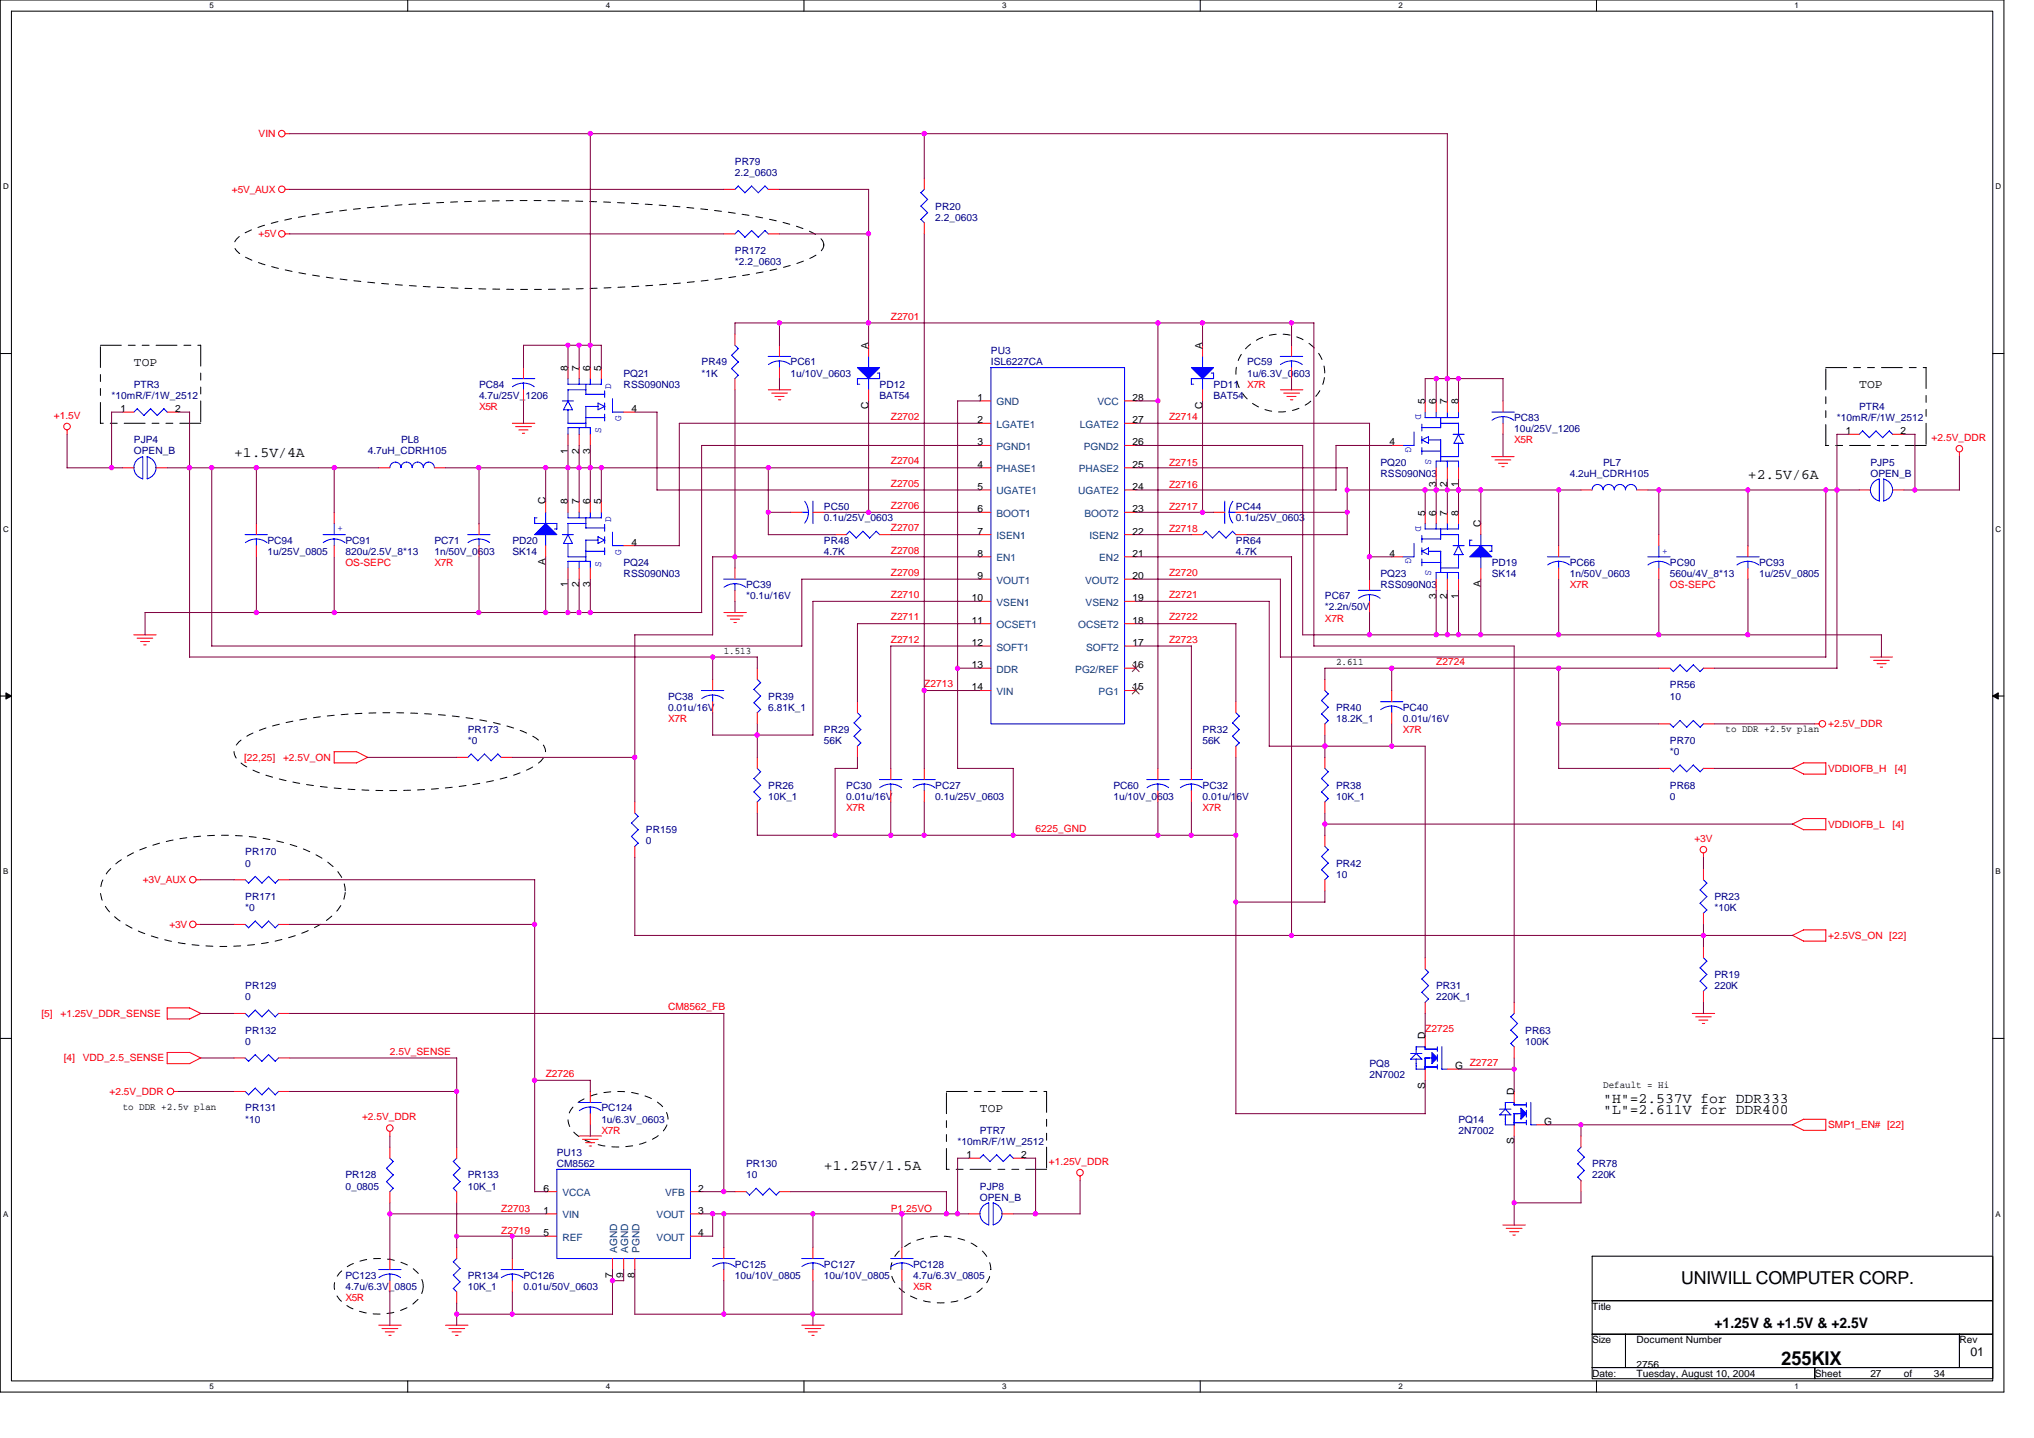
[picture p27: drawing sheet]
<svg xmlns="http://www.w3.org/2000/svg" width="297mm" height="210mm" viewBox="0 0 297 210" stroke-linecap="round" stroke-linejoin="round" font-family="sans-serif">
<defs><g id="words">
<text font-size="2.8" x="260.1" y="199.3">255KIX</text>
<text font-size="2.6" x="245.5" y="187.5">UNIWILL COMPUTER CORP.</text>
<g font-size="2.1">
<text x="34.2" y="66.7">+1.5V/4A</text>
<text x="255.3" y="70">+2.5V/6A</text>
<text x="234.1" y="161">&quot;H&quot;=2.537V for DDR333</text>
<text x="234.1" y="162.6">&quot;L&quot;=2.611V for DDR400</text>
<text x="120.3" y="170.8">+1.25V/1.5A</text>
<text x="250.4" y="193.8">+1.25V &amp; +1.5V &amp; +2.5V</text>
</g>
<g font-size="1.8">
<text x="19.6" y="53.4">TOP</text>
<text x="271.5" y="56.7">TOP</text>
<text x="143.1" y="162.3">TOP</text>
<text x="287.8" y="198">01</text>
</g>
<g font-size="1.5" fill="#f00">
<text x="37.8" y="20">VIN</text>
<text x="33.9" y="28.1">+5V_AUX</text>
<text x="37.8" y="34.6">+5V</text>
<text x="130.1" y="46.7">Z2701</text>
<text x="70" y="59.8">X5R</text>
<text x="182.1" y="56.6">X7R</text>
<text x="7.8" y="61.1">+1.5V</text>
<text x="130.1" y="61.3">Z2702</text>
<text x="170.7" y="61.3">Z2714</text>
<text x="221.1" y="64.7">X5R</text>
<text x="282.1" y="64.4">+2.5V_DDR</text>
<text x="130.1" y="67.8">Z2704</text>
<text x="130.1" y="71.1">Z2705</text>
<text x="170.7" y="68">Z2715</text>
<text x="170.7" y="71.2">Z2716</text>
<text x="130.1" y="77.6">Z2707</text>
<text x="130.1" y="74.3">Z2706</text>
<text x="170.7" y="77.7">Z2718</text>
<text x="170.7" y="74.5">Z2717</text>
<text x="50.4" y="82.6">OS-SEPC</text>
<text x="63.4" y="82.6">X7R</text>
<text x="130.1" y="80.8">Z2708</text>
<text x="130.1" y="84.1">Z2709</text>
<text x="130.1" y="87.3">Z2710</text>
<text x="170.7" y="87.3">Z2721</text>
<text x="170.7" y="84.1">Z2720</text>
<text x="229.3" y="85.9">X7R</text>
<text x="243.9" y="85.9">OS-SEPC</text>
<text x="130.1" y="93.8">Z2712</text>
<text x="130.1" y="90.6">Z2711</text>
<text x="170.7" y="90.6">Z2722</text>
<text x="170.7" y="93.8">Z2723</text>
<text x="193.5" y="90.7">X7R</text>
<text x="135" y="100.3">Z2713</text>
<text x="209.7" y="97.1">Z2724</text>
<text x="97.6" y="105.3">X7R</text>
<text x="204.9" y="107">X7R</text>
<text x="267" y="106.2">+2.5V_DDR</text>
<text x="35.6" y="111">[22,25]</text>
<text x="41.3" y="111">+2.5V_ON</text>
<text x="267" y="112.7">VDDIOFB_H</text>
<text x="276.7" y="112.7">[4]</text>
<text x="123.6" y="118.4">X7R</text>
<text x="175.6" y="118.4">X7R</text>
<text x="151.2" y="121.5">6225_GND</text>
<text x="247.5" y="122.9">+3V</text>
<text x="267" y="120.8">VDDIOFB_L</text>
<text x="276.4" y="120.8">[4]</text>
<text x="20.8" y="128.9">+3V_AUX</text>
<text x="24.8" y="135.4">+3V</text>
<text x="267" y="137.1">+2.5VS_ON [22]</text>
<text x="6.1" y="148.4">[5]</text>
<text x="8.8" y="148.4">+1.25V_DDR_SENSE</text>
<text x="97.6" y="147.5">CM8562_FB</text>
<text x="9.3" y="154.9">[4]</text>
<text x="12.1" y="154.9">VDD_2.5_SENSE</text>
<text x="56.9" y="154">2.5V_SENSE</text>
<text x="208.1" y="150.7">Z2725</text>
<text x="214.6" y="155.6">Z2727</text>
<text x="16" y="159.8">+2.5V_DDR</text>
<text x="79.7" y="157.2">Z2726</text>
<text x="52.9" y="163.6">+2.5V_DDR</text>
<text x="87.8" y="165.5">X7R</text>
<text x="267" y="164.7">SMP1_EN# [22]</text>
<text x="153.2" y="170.1">+1.25V_DDR</text>
<text x="73.2" y="176.9">Z2703</text>
<text x="130.1" y="176.9">P1.25VO</text>
<text x="73.2" y="180.1">Z2719</text>
<text x="50.4" y="189.9">X5R</text>
<text x="133.3" y="188.3">X5R</text>
</g>
<g font-size="1.5" fill="#000080">
<text x="107.3" y="24.1">PR79</text>
<text x="107.3" y="25.7">2.2_0603</text>
<text x="136.6" y="30.6">PR20</text>
<text x="136.6" y="32.2">2.2_0603</text>
<text x="107.3" y="37.1">PR172</text>
<text x="107.3" y="38.7">*2.2_0603</text>
<text x="102.5" y="53.3">PR49</text>
<text x="115.5" y="53.3">PC61</text>
<text x="144.7" y="51.7">PU3</text>
<text x="144.7" y="53.3">ISL6227CA</text>
<text x="182.1" y="53.3">PC59</text>
<text x="16.3" y="58.2">*10mR/F/1W_2512</text>
<text x="19.6" y="56.6">PTR3</text>
<text x="70" y="56.6">PC84</text>
<text x="70" y="58.2">4.7u/25V_1206</text>
<text x="91.1" y="55">PQ21</text>
<text x="91.1" y="56.6">RSS090N03</text>
<text x="102.5" y="55">*1K</text>
<text x="115.5" y="55">1u/10V_0603</text>
<text x="128.5" y="58.2">BAT54</text>
<text x="128.5" y="56.6">PD12</text>
<text x="177.2" y="58.2">BAT54</text>
<text x="177.2" y="56.6">PD11</text>
<text x="182.1" y="55">1u/6.3V_0603</text>
<text x="271.5" y="59.8">PTR4</text>
<text x="19.6" y="64.7">PJP4</text>
<text x="58.6" y="64.7">PL8</text>
<text x="221.1" y="61.5">PC83</text>
<text x="221.1" y="63.1">10u/25V_1206</text>
<text x="268.3" y="61.5">*10mR/F/1W_2512</text>
<text x="19.6" y="66.3">OPEN_B</text>
<text x="53.7" y="66.3">4.7uH_CDRH105</text>
<text x="201.6" y="68">PQ20</text>
<text x="201.6" y="69.6">RSS090N03</text>
<text x="229.3" y="69.6">4.2uH_CDRH105</text>
<text x="234.1" y="68">PL7</text>
<text x="273.2" y="68">PJP5</text>
<text x="273.2" y="69.6">OPEN_B</text>
<text x="120.3" y="74.5">PC50</text>
<text x="120.3" y="76.1">0.1u/25V_0603</text>
<text x="180.5" y="74.5">PC44</text>
<text x="180.5" y="76.1">0.1u/25V_0603</text>
<text x="39" y="79.4">PC94</text>
<text x="39" y="81">1u/25V_0805</text>
<text x="50.4" y="79.4">PC91</text>
<text x="50.4" y="81">820u/2.5V_8*13</text>
<text x="63.4" y="79.4">PC71</text>
<text x="63.4" y="81">1n/50V_0603</text>
<text x="74.8" y="79.4">PD20</text>
<text x="74.8" y="81">SK14</text>
<text x="91.1" y="82.6">PQ24</text>
<text x="120.3" y="79.4">PR48</text>
<text x="120.3" y="81">4.7K</text>
<text x="180.5" y="79.4">PR64</text>
<text x="180.5" y="81">4.7K</text>
<text x="217.9" y="82.6">PD19</text>
<text x="229.3" y="82.6">PC66</text>
<text x="243.9" y="82.6">PC90</text>
<text x="256.9" y="82.6">PC93</text>
<text x="91.1" y="84.2">RSS090N03</text>
<text x="109" y="85.9">PC39</text>
<text x="109" y="87.5">*0.1u/16V</text>
<text x="193.5" y="87.5">PC67</text>
<text x="193.5" y="89.1">*2.2n/50V</text>
<text x="201.6" y="84.2">PQ23</text>
<text x="201.6" y="85.9">RSS090N03</text>
<text x="217.9" y="84.2">SK14</text>
<text x="229.3" y="84.2">1n/50V_0603</text>
<text x="243.9" y="84.2">560u/4V_8*13</text>
<text x="256.9" y="84.2">1u/25V_0805</text>
<text x="243.9" y="100.5">PR56</text>
<text x="68.3" y="107">PR173</text>
<text x="97.6" y="102.1">PC38</text>
<text x="97.6" y="103.7">0.01u/16V</text>
<text x="112.2" y="102.1">PR39</text>
<text x="112.2" y="103.7">6.81K_1</text>
<text x="120.3" y="107">PR29</text>
<text x="175.6" y="107">PR32</text>
<text x="195.1" y="103.7">PR40</text>
<text x="195.1" y="105.3">18.2K_1</text>
<text x="204.9" y="103.7">PC40</text>
<text x="204.9" y="105.3">0.01u/16V</text>
<text x="243.9" y="102.1">10</text>
<text x="68.3" y="108.6">*0</text>
<text x="120.3" y="108.6">56K</text>
<text x="175.6" y="108.6">56K</text>
<text x="243.9" y="108.6">PR70</text>
<text x="243.9" y="110.2">*0</text>
<text x="112.2" y="115.1">PR26</text>
<text x="112.2" y="116.7">10K_1</text>
<text x="123.6" y="115.1">PC30</text>
<text x="123.6" y="116.7">0.01u/16V</text>
<text x="136.6" y="115.1">PC27</text>
<text x="136.6" y="116.7">0.1u/25V_0603</text>
<text x="162.6" y="115.1">PC60</text>
<text x="162.6" y="116.7">1u/10V_0603</text>
<text x="175.6" y="115.1">PC32</text>
<text x="175.6" y="116.7">0.01u/16V</text>
<text x="195.1" y="115.1">PR38</text>
<text x="195.1" y="116.7">10K_1</text>
<text x="243.9" y="115.1">PR68</text>
<text x="243.9" y="116.7">0</text>
<text x="35.8" y="124.9">PR170</text>
<text x="94.3" y="121.6">PR159</text>
<text x="94.3" y="123.2">0</text>
<text x="35.8" y="126.5">0</text>
<text x="35.8" y="131.4">PR171</text>
<text x="195.1" y="126.5">PR42</text>
<text x="195.1" y="128.1">10</text>
<text x="250.4" y="131.4">PR23</text>
<text x="35.8" y="133">*0</text>
<text x="250.4" y="133">*10K</text>
<text x="250.4" y="142.7">PR19</text>
<text x="35.8" y="144.4">PR129</text>
<text x="35.8" y="146">0</text>
<text x="209.7" y="144.4">PR31</text>
<text x="209.7" y="146">220K_1</text>
<text x="250.4" y="144.4">220K</text>
<text x="35.8" y="150.9">PR132</text>
<text x="35.8" y="152.5">0</text>
<text x="200" y="155.7">PQ8</text>
<text x="222.8" y="150.9">PR63</text>
<text x="222.8" y="152.5">100K</text>
<text x="200" y="157.4">2N7002</text>
<text x="35.8" y="162.2">PR131</text>
<text x="35.8" y="163.9">*10</text>
<text x="87.8" y="162.2">PC124</text>
<text x="87.8" y="163.9">1u/6.3V_0603</text>
<text x="139.8" y="167.1">*10mR/F/1W_2512</text>
<text x="143.1" y="165.5">PTR7</text>
<text x="213" y="163.9">PQ14</text>
<text x="213" y="165.5">2N7002</text>
<text x="50.4" y="172">PR128</text>
<text x="50.4" y="173.6">0_0805</text>
<text x="68.3" y="173.6">10K_1</text>
<text x="68.3" y="172">PR133</text>
<text x="81.3" y="168.8">PU13</text>
<text x="81.3" y="170.4">CM8562</text>
<text x="109" y="170.4">PR130</text>
<text x="109" y="172">10</text>
<text x="143.1" y="173.6">PJP8</text>
<text x="232.5" y="170.4">PR78</text>
<text x="232.5" y="172">220K</text>
<text x="143.1" y="175.3">OPEN_B</text>
<text x="107.3" y="185">PC125</text>
<text x="120.3" y="185">PC127</text>
<text x="133.3" y="185">PC128</text>
<text x="50.4" y="186.6">PC123</text>
<text x="50.4" y="188.3">4.7u/6.3V_0805</text>
<text x="68.3" y="188.3">10K_1</text>
<text x="68.3" y="186.6">PR134</text>
<text x="76.5" y="186.6">PC126</text>
<text x="76.5" y="188.3">0.01u/50V_0603</text>
<text x="107.3" y="186.6">10u/10V_0805</text>
<text x="120.3" y="186.6">10u/10V_0805</text>
<text x="133.3" y="186.6">4.7u/6.3V_0805</text>
</g>
<g font-size="1.5">
<text x="126.8" y="50.9" transform="rotate(-90 126.8 50.9)">A</text>
<text x="175.6" y="50.9" transform="rotate(-90 175.6 50.9)">A</text>
<text x="82.9" y="54.1" transform="rotate(-90 82.9 54.1)">8</text>
<text x="84.6" y="54.1" transform="rotate(-90 84.6 54.1)">7</text>
<text x="86.2" y="54.1" transform="rotate(-90 86.2 54.1)">6</text>
<text x="87.8" y="54.1" transform="rotate(-90 87.8 54.1)">5</text>
<text x="126.8" y="59.7" transform="rotate(-90 126.8 59.7)">C</text>
<text x="142.7" y="58.5">1</text>
<text x="165.4" y="58.5">28</text>
<text x="175.6" y="59.7" transform="rotate(-90 175.6 59.7)">C</text>
<text x="208.1" y="59" transform="rotate(-90 208.1 59)">5</text>
<text x="209.7" y="59" transform="rotate(-90 209.7 59)">6</text>
<text x="211.3" y="59" transform="rotate(-90 211.3 59)">7</text>
<text x="213" y="59" transform="rotate(-90 213 59)">8</text>
<text x="17.6" y="60.1">1</text>
<text x="25.6" y="60.1">2</text>
<text x="92.2" y="60.1">4</text>
<text x="142.7" y="61.8">2</text>
<text x="142.7" y="65">3</text>
<text x="165.4" y="65">26</text>
<text x="165.4" y="61.8">27</text>
<text x="202.9" y="65">4</text>
<text x="269.6" y="63.4">1</text>
<text x="277.5" y="63.4">2</text>
<text x="82.9" y="66.2" transform="rotate(-90 82.9 66.2)">1</text>
<text x="84.6" y="66.2" transform="rotate(-90 84.6 66.2)">2</text>
<text x="86.2" y="66.2" transform="rotate(-90 86.2 66.2)">3</text>
<text x="142.7" y="68.3">4</text>
<text x="142.7" y="71.5">5</text>
<text x="165.4" y="71.5">24</text>
<text x="165.4" y="68.3">25</text>
<text x="209.7" y="71.1" transform="rotate(-90 209.7 71.1)">3</text>
<text x="211.3" y="71.1" transform="rotate(-90 211.3 71.1)">2</text>
<text x="213" y="71.1" transform="rotate(-90 213 71.1)">1</text>
<text x="79.7" y="73.6" transform="rotate(-90 79.7 73.6)">C</text>
<text x="82.9" y="73.6" transform="rotate(-90 82.9 73.6)">8</text>
<text x="84.6" y="73.6" transform="rotate(-90 84.6 73.6)">7</text>
<text x="86.2" y="73.6" transform="rotate(-90 86.2 73.6)">6</text>
<text x="87.8" y="73.6" transform="rotate(-90 87.8 73.6)">5</text>
<text x="142.7" y="74.8">6</text>
<text x="165.4" y="74.8">23</text>
<text x="208.1" y="75.3" transform="rotate(-90 208.1 75.3)">5</text>
<text x="209.7" y="75.3" transform="rotate(-90 209.7 75.3)">6</text>
<text x="211.3" y="75.3" transform="rotate(-90 211.3 75.3)">7</text>
<text x="213" y="75.3" transform="rotate(-90 213 75.3)">8</text>
<text x="216.2" y="76.9" transform="rotate(-90 216.2 76.9)">C</text>
<text x="79.7" y="82.5" transform="rotate(-90 79.7 82.5)">A</text>
<text x="92.2" y="79.6">4</text>
<text x="142.7" y="78">7</text>
<text x="142.7" y="81.3">8</text>
<text x="165.4" y="78">22</text>
<text x="165.4" y="81.3">21</text>
<text x="202.9" y="81.3">4</text>
<text x="82.9" y="85.7" transform="rotate(-90 82.9 85.7)">1</text>
<text x="84.6" y="85.7" transform="rotate(-90 84.6 85.7)">2</text>
<text x="86.2" y="85.7" transform="rotate(-90 86.2 85.7)">3</text>
<text x="141.9" y="87.8">10</text>
<text x="142.7" y="84.5">9</text>
<text x="165.4" y="87.8">19</text>
<text x="165.4" y="84.5">20</text>
<text x="209.7" y="87.4" transform="rotate(-90 209.7 87.4)">3</text>
<text x="211.3" y="87.4" transform="rotate(-90 211.3 87.4)">2</text>
<text x="213" y="87.4" transform="rotate(-90 213 87.4)">1</text>
<text x="216.2" y="85.7" transform="rotate(-90 216.2 85.7)">A</text>
<text x="105.7" y="95.5">1.513</text>
<text x="141.9" y="91">11</text>
<text x="141.9" y="94.3">12</text>
<text x="165.4" y="94.3">17</text>
<text x="165.4" y="91">18</text>
<text x="141.9" y="97.5">13</text>
<text x="141.9" y="100.8">14</text>
<text x="165.4" y="100.8">15</text>
<text x="165.4" y="97.5">16</text>
<text x="195.1" y="97.1">2.611</text>
<text x="252" y="106.8">to DDR +2.5v plan</text>
<text x="208.1" y="151.7" transform="rotate(-90 208.1 151.7)">D</text>
<text x="208.1" y="158.9" transform="rotate(-90 208.1 158.9)">S</text>
<text x="212.5" y="156">G</text>
<text x="221.1" y="159.8" transform="rotate(-90 221.1 159.8)">D</text>
<text x="234.1" y="158.9">Default = Hi</text>
<text x="17.9" y="162.1">to DDR +2.5v plan</text>
<text x="221.1" y="167" transform="rotate(-90 221.1 167)">S</text>
<text x="225.5" y="164.2">G</text>
<text x="79.4" y="173.9">6</text>
<text x="102" y="173.9">2</text>
<text x="141.1" y="169">1</text>
<text x="149.1" y="169">2</text>
<text x="79.4" y="177.2">1</text>
<text x="102" y="177.2">3</text>
<text x="79.4" y="180.4">5</text>
<text x="102" y="180.4">4</text>
<text x="89.4" y="186.5" transform="rotate(-90 89.4 186.5)">7</text>
<text x="91.1" y="186.5" transform="rotate(-90 91.1 186.5)">9</text>
<text x="92.7" y="186.5" transform="rotate(-90 92.7 186.5)">8</text>
<text x="232.5" y="191.2">Title</text>
<text x="232.5" y="196.1">Size</text>
<text x="239" y="196.1">Document Number</text>
<text x="286.1" y="196.1">Rev</text>
<text x="232.5" y="200.9">Date:</text>
<text x="239" y="199.6">2756</text>
<text x="239" y="200.9">Tuesday, August 10, 2004</text>
<text x="265" y="200.9">Sheet</text>
<text x="273.2" y="200.9">27</text>
<text x="278" y="200.9">of</text>
<text x="282.4" y="200.9">34</text>
</g>
<g font-size="1.5" fill="#00f">
<text x="89.2" y="56.7" transform="rotate(-90 89.2 56.7)">D</text>
<text x="87.8" y="63.2" transform="rotate(-90 87.8 63.2)">S</text>
<text x="90.7" y="61.4" transform="rotate(-90 90.7 61.4)">G</text>
<text x="205.2" y="65.2" transform="rotate(90 205.2 65.2)">G</text>
<text x="206.7" y="60.5" transform="rotate(90 206.7 60.5)">D</text>
<text x="208.2" y="67" transform="rotate(90 208.2 67)">S</text>
<text x="49.3" y="77.6">+</text>
<text x="89.2" y="76.2" transform="rotate(-90 89.2 76.2)">D</text>
<text x="206.7" y="76.7" transform="rotate(90 206.7 76.7)">D</text>
<text x="87.8" y="82.7" transform="rotate(-90 87.8 82.7)">S</text>
<text x="90.7" y="81" transform="rotate(-90 90.7 81)">G</text>
<text x="205.2" y="81.4" transform="rotate(90 205.2 81.4)">G</text>
<text x="208.2" y="83.2" transform="rotate(90 208.2 83.2)">S</text>
<text x="242.7" y="80.8">+</text>
</g>
<g font-size="1.5" fill="#004080">
<text x="145.5" y="59.2">GND</text>
<text x="160.3" y="59.2">VCC</text>
<text x="145.5" y="62.4">LGATE1</text>
<text x="145.5" y="65.7">PGND1</text>
<text x="157.7" y="62.4">LGATE2</text>
<text x="158.3" y="65.7">PGND2</text>
<text x="145.5" y="68.9">PHASE1</text>
<text x="157.5" y="68.9">PHASE2</text>
<text x="145.5" y="72.2">UGATE1</text>
<text x="145.5" y="75.4">BOOT1</text>
<text x="157.5" y="72.2">UGATE2</text>
<text x="158.4" y="75.4">BOOT2</text>
<text x="145.5" y="78.7">ISEN1</text>
<text x="145.5" y="81.9">EN1</text>
<text x="159.1" y="78.7">ISEN2</text>
<text x="160.5" y="81.9">EN2</text>
<text x="145.5" y="85.2">VOUT1</text>
<text x="145.5" y="88.4">VSEN1</text>
<text x="158.5" y="85.2">VOUT2</text>
<text x="158.5" y="88.4">VSEN2</text>
<text x="145.5" y="91.7">OCSET1</text>
<text x="145.5" y="95">SOFT1</text>
<text x="157.5" y="91.7">OCSET2</text>
<text x="158.6" y="95">SOFT2</text>
<text x="145.5" y="98.2">DDR</text>
<text x="145.5" y="101.5">VIN</text>
<text x="157" y="98.2">PG2/REF</text>
<text x="160.4" y="101.5">PG1</text>
<text x="82.1" y="177.8">VIN</text>
<text x="82.1" y="174.6">VCCA</text>
<text x="95.9" y="177.8">VOUT</text>
<text x="97.1" y="174.6">VFB</text>
<text x="82.1" y="181.1">REF</text>
<text x="90.1" y="182.9" transform="rotate(-90 90.1 182.9)">AGND</text>
<text x="91.8" y="182.9" transform="rotate(-90 91.8 182.9)">AGND</text>
<text x="93.4" y="182.9" transform="rotate(-90 93.4 182.9)">PGND</text>
<text x="95.9" y="181.1">VOUT</text>
</g>
<g font-size="1.2">
<text x="30.6" y="1.2">5</text>
<text x="88.5" y="1.2">4</text>
<text x="146.3" y="1.2">3</text>
<text x="204.2" y="1.2">2</text>
<text x="262.1" y="1.2">1</text>
<text x=".5" y="27.6">D</text>
<text x="291.4" y="27.6">D</text>
<text x=".5" y="77.6">C</text>
<text x="291.4" y="77.6">C</text>
<text x=".5" y="127.6">B</text>
<text x="291.4" y="127.6">B</text>
<text x=".5" y="177.6">A</text>
<text x="291.4" y="177.6">A</text>
<text x="30.6" y="202.8">5</text>
<text x="88.5" y="202.8">4</text>
<text x="146.3" y="202.8">3</text>
<text x="204.2" y="202.8">2</text>
<text x="262.1" y="202.8">1</text>
</g>
</g></defs>
<path d="M0 0h292.6v203.2h-292.6zM1.7 1.6h289.3v200h-289.3z" fill="none" stroke="#000" stroke-width=".15"/>
<g fill="#fff">
<path d="M30.6 .2h.6v1.3h-.6z"/>
<path d="M30.6 201.8h.6v1.3h-.6z"/>
</g>
<path d="M59.5 0v1.6M59.5 201.6v1.6" fill="none" stroke="#000" stroke-width=".15"/>
<g fill="#fff">
<path d="M88.5 .2h.6v1.3h-.6z"/>
<path d="M88.5 201.8h.6v1.3h-.6z"/>
</g>
<path d="M117.4 0v1.6M117.4 201.6v1.6" fill="none" stroke="#000" stroke-width=".15"/>
<g fill="#fff">
<path d="M146.3 .2h.7v1.3h-.7z"/>
<path d="M146.3 201.8h.7v1.3h-.7z"/>
</g>
<path d="M175.3 0v1.6M175.3 201.6v1.6" fill="none" stroke="#000" stroke-width=".15"/>
<g fill="#fff">
<path d="M204.2 .2h.6v1.3h-.6z"/>
<path d="M204.2 201.8h.6v1.3h-.6z"/>
</g>
<path d="M233.1 0v1.6M233.1 201.6v1.6" fill="none" stroke="#000" stroke-width=".15"/>
<g fill="#fff">
<path d="M262.1 .2h.6v1.3h-.6z"/>
<path d="M262.1 201.8h.6v1.3h-.6z"/>
<path d="M.5 26.6h.8v1.3h-.8z"/>
<path d="M291.4 26.6h.9v1.3h-.9z"/>
<path d="M.5 76.6h.8v1.3h-.8z"/>
<path d="M291.4 76.6h.9v1.3h-.9z"/>
</g>
<path d="M0 51.6h1.7M291 51.6h1.6" fill="none" stroke="#000" stroke-width=".15"/>
<g fill="#fff">
<path d="M.5 126.6h.7v1.3h-.7z"/>
<path d="M291.4 126.6h.8v1.3h-.8z"/>
</g>
<path d="M0 101.6h1.7M291 101.6h1.6" fill="none" stroke="#000" stroke-width=".15"/>
<path d="M.9 101.1l.8 .5-.8 .4zM291 101.6l.8-.5v.9z" fill="#000" stroke="#000" stroke-width=".15"/>
<g fill="#fff">
<path d="M.5 176.6h.7v1.2h-.7z"/>
<path d="M291.4 176.6h.8v1.2h-.8z"/>
</g>
<path d="M0 151.6h1.7M291 151.6h1.6M232.5 183.4h58.5v6.5h-58.5zM232.5 189.9h58.5v4.9h-58.5zM232.5 194.8h4.9v4.8h-4.9zM232.5 199.6h32.5v1.7h-32.5zM237.4 194.8h48.7v4.8h-48.7zM265 199.6h26v1.7h-26zM286.1 194.8h4.9v4.8h-4.9z" fill="none" stroke="#000" stroke-width=".15"/>
<path d="M14.7 50.4h14.6M29.3 50.4v11.4M266.6 53.7h14.7M281.3 53.7v11.3M14.7 61.8v-11.4M29.3 61.8h-14.6M266.6 65v-11.3M281.3 65h-14.7M138.2 159.3h14.6M152.8 159.3v11.4M138.2 170.7v-11.4M152.8 170.7h-14.6" fill="none" stroke="#000" stroke-width=".15" stroke-dasharray="3 1 1 1 1 1"/>
<path d="M34.7 34.7a10.2 10.2 0 0 1 3.9-1.8 90.3 90.3 0 0 1 16.9-2.7 254.9 254.9 0 0 1 51.1 .8l2.2 .3a38.9 38.9 0 0 1 9.5 2.5l1.5 .9a1.24 1.24 0 0 1 0 2.1 10.2 10.2 0 0 1-3.9 1.8 90.3 90.3 0 0 1-16.9 2.8 253.4 253.4 0 0 1-51.1-.9l-2.2-.3a38.8 38.8 0 0 1-9.5-2.5l-1.5-.9a1.24 1.24 0 0 1 0-2.1zM182.4 50.4a7 7 0 0 1 10.3 1.4 5.4 5.4 0 0 1-2.8 7.7 6.8 6.8 0 0 1-9.1-3.3 5.2 5.2 0 0 1 1.6-5.8zM34.6 108.6a8.2 8.2 0 0 1 3.5-2.1 54.4 54.4 0 0 1 16.5-2.4 68.4 68.4 0 0 1 19.9 2 11 11 0 0 1 4.7 2.5 1.64 1.64 0 0 1 0 2.3 8.2 8.2 0 0 1-3.4 2 54.3 54.3 0 0 1-16.6 2.5 67.9 67.9 0 0 1-19.8-2.1 11 11 0 0 1-4.8-2.4 1.65 1.65 0 0 1 0-2.3zM16.3 126.7a16.3 16.3 0 0 1 7.2-3.7 36 36 0 0 1 21 1 10.1 10.1 0 0 1 5.5 4.3 4.3 4.3 0 0 1-1.2 5.1 16.4 16.4 0 0 1-7.2 3.6 35.8 35.8 0 0 1-21-.9 10.1 10.1 0 0 1-5.5-4.3 4.3 4.3 0 0 1 1.2-5.1zM83.8 161.5a9.8 9.8 0 0 1 7.6-2.1 8.5 8.5 0 0 1 5.3 2.1 2.54 2.54 0 0 1 0 3.7 9.8 9.8 0 0 1-7.6 2.2 8.4 8.4 0 0 1-5.3-2.2 2.55 2.55 0 0 1 0-3.7zM50.1 185.4a9.2 9.2 0 0 1 10.4 0 2.91 2.91 0 0 1 0 4.7 9.1 9.1 0 0 1-10.4 0 2.92 2.92 0 0 1 0-4.7zM131.5 182.4a9.7 9.7 0 0 1 11.8 0 3.6 3.6 0 0 1 0 5.8 9.7 9.7 0 0 1-11.8 0 3.6 3.6 0 0 1 0-5.8z" fill="none" stroke="#000" stroke-width=".15" stroke-dasharray="1 1 1 1 1 1 1 1"/>
<g fill="none" stroke="#f00" stroke-width=".15">
<path d="M41.7 19.5h.6M41.7 34.1h.6M41.7 27.6h.6M105.7 34.1h1.6M105.7 27.6h1.6M112.2 34.1h1.6M112.2 27.6h1.6M135 26v1.6M135 32.5v1.6M76.5 53.7v1.6M76.5 56.9v1.6M82.9 53.7v1.6"/>
<path d="M84.6 53.7v1.6M86.2 53.7v1.6M87.8 53.7v1.6M107.3 48.8v1.6M107.3 55.3v1.6M112.2 56.9h3.3M112.7 57.4h2.3M113.2 57.9h1.3M113.7 58.4h.3M113.8 50.4v1.6M113.8 53.7v1.6M126.8 50.4v1.6"/>
<path d="M126.8 56.9v1.6M143.1 58.5h1.6M164.2 58.5h1.7M175.6 50.4v1.6M175.6 56.9v1.6M187 56.9h3.3M187.5 57.4h2.3M187.9 57.9h1.4M188.4 58.4h.4M188.6 50.4v1.6M188.6 53.7v1.6M208.1 58.5v1.7"/>
<path d="M209.7 58.5v1.7M211.4 58.5v1.7M213 58.5v1.7M219.5 58.5v1.7M9.8 62.8v.6M17.9 68.3h1.7M17.9 60.2h1.7M22.8 68.3h1.6M24.4 60.2h1.7M37.4 76.4v1.6M37.4 79.7v1.6M48.8 74.8v1.6"/>
<path d="M48.8 79.7v1.6M55.3 68.3h1.6M63.4 68.3h1.7M70 76.4v1.6M70 79.7v1.6M74.8 61.8h3.3M75.3 62.3h2.3M75.8 62.8h1.3M76.3 63.2h.3M79.7 73.2v1.6M79.7 79.7v1.6M82.9 63.4v1.6"/>
<path d="M82.9 73.2v1.6M84.6 63.4v1.6M84.6 73.2v1.6M86.2 63.4v1.6M86.2 73.2v1.6M87.8 73.2v1.6M91.1 60.2h1.6M91.1 79.7h1.6M115.5 74.8h1.6M118.7 74.8h1.6M122 78h1.6M128.5 78h1.6"/>
<path d="M143.1 61.8h1.6M143.1 71.5h1.6M143.1 68.3h1.6M143.1 78h1.6M143.1 65h1.6M143.1 74.8h1.6M164.2 61.8h1.7M164.2 71.5h1.7M164.2 68.3h1.7M164.2 78h1.7M164.2 65h1.7M164.2 74.8h1.7"/>
<path d="M174 78h1.6M177.2 74.8h1.7M180.5 78h1.6M180.5 74.8h1.6M203.2 65h1.7M208.1 74.8v1.6M209.7 68.3v1.6M209.7 74.8v1.6M211.4 68.3v1.6M211.4 74.8v1.6M213 68.3v1.6M213 74.8v1.6"/>
<path d="M216.3 76.4v1.6M217.8 66.7h3.3M218.3 67.1h2.3M218.8 67.6h1.4M219.3 68.1h.4M219.5 61.8v1.6M227.6 79.7v1.6M230.9 71.5h1.6M239 71.5h1.6M242.2 78v1.7M255.3 79.7v1.6M269.9 63.4h1.6"/>
<path d="M271.5 71.5h1.7M276.4 71.5h1.6M276.4 63.4h1.6M286.1 66v.7M19.5 92.7h3.3M20 93.2h2.3M20.5 93.6h1.3M21 94.1h.3M82.9 82.9v1.6M84.6 82.9v1.6M86.2 82.9v1.6M104.1 99.2v1.6"/>
<path d="M105.7 89.4h3.3M106.2 89.9h2.3M106.7 90.4h1.3M107.2 90.9h.3M107.3 82.9v1.6M107.3 86.2v1.6M110.6 97.5v1.7M143.1 81.3h1.6M143.1 84.5h1.6M143.1 87.8h1.6M143.1 91h1.6M143.1 94.3h1.6"/>
<path d="M143.1 97.5h1.6M164.2 81.3h1.7M164.2 84.5h1.7M164.2 87.8h1.7M164.2 91h1.7M164.2 94.3h1.7M164.2 97.5h1.7M193.5 99.2v1.6M200 84.5v1.7M200 87.8v1.6M203.2 81.3h1.7M209.7 84.5v1.7"/>
<path d="M211.4 84.5v1.7M213 84.5v1.7M216.3 82.9v1.6M227.6 82.9v1.6M242.2 82.9v1.6M242.2 97.5h1.7M248.8 97.5h1.6M255.3 82.9v1.6M273.1 95.9h3.3M273.6 96.4h2.3M274.1 96.9h1.3M274.6 97.4h.3"/>
<path d="M48.8 109.7h3.2l1.7 .9-1.6 .8M48.8 109.7v1.7M48.8 111.4h3.3M66.7 110.6h1.6M73.2 110.6h1.6M92.7 117.1v1.6M104.1 102.4v1.6M110.6 104v1.7M110.6 110.6v1.6M110.6 117.1v1.6M125.2 102.4v1.6M125.2 108.9v1.7"/>
<path d="M130.1 112.2v1.6M130.1 115.4v1.7M135 112.2v1.6M135 115.4v1.7M143.1 100.8h1.6M164.2 100.8h1.7M169.1 112.2v1.6M169.1 115.4v1.7M174 112.2v1.6M174 115.4v1.7M180.5 102.4v1.6M180.5 108.9v1.7"/>
<path d="M193.5 105.7v1.6M193.5 110.6v1.6M193.5 117.1v1.6M203.2 100.8v1.6M203.2 104v1.7M242.2 105.7h1.7M242.2 112.2h1.7M248.8 105.7h1.6M248.8 112.2h1.6M263.4 119.5h3.3M263.4 111.4h3.3M263.4 119.5l-1.6 .8"/>
<path d="M263.4 111.3l-1.6 .9M265 105.7h.7M266.6 111.4v1.6h-3.2l-1.7-.9M266.6 119.5v1.6M28.7 128.4h.6M28.7 134.9h.6M34.2 128.4h1.6M34.2 134.9h1.6M40.7 128.4h1.6M40.7 134.9h1.6M92.7 123.5v1.7M193.5 121.9v1.6"/>
<path d="M193.5 128.4v1.6M208.1 139.8v1.6M248.8 124.5v.7M248.8 126.8v1.6M248.8 133.3v1.6M248.8 138.2v1.6M261.7 120.3l1.7 .8h3.2M263.4 135.7h3.3M263.4 135.7l-1.6 .8M266.6 135.7v1.7h-3.2l-1.7-.9M24.4 147.1h3.3M24.4 153.6h3.3"/>
<path d="M24.4 147.1v1.7M24.4 153.6v1.7h3.3M24.4 148.7h3.3M25.4 159.3h.7M27.7 147.1l1.6 .8M27.7 153.6l1.6 .8M29.3 147.9l-1.6 .8M29.3 154.4l-1.6 .9M34.2 147.9h1.6M34.2 159.3h1.6M34.2 154.4h1.6M40.7 147.9h1.6"/>
<path d="M40.7 159.3h1.6M40.7 154.4h1.6M86.2 159.3v1.6M208.1 146.3v1.6M208.1 151.2v1.6M208.1 156.1v1.6M211.4 156.1h1.6M221.1 146.3v1.6M221.1 152.8v1.6M221.1 159.3v1.6M247.1 147.9h3.3M247.6 148.4h2.3"/>
<path d="M248.1 148.9h1.3M248.6 149.4h.3M248.8 144.7v1.6M56.9 165.2v.6M56.9 167.4v1.7M56.9 173.9v1.7M66.7 167.4v1.7M66.7 173.9v1.7M79.7 177.2h1.6M79.7 173.9h1.6M84.6 165.8h3.2M85.1 166.3h2.3"/>
<path d="M85.5 166.8h1.3M86 167.3h.4M86.2 162.6v1.6M100.8 177.2h1.7M100.8 173.9h1.7M107.3 173.9h1.7M113.8 173.9h1.7M141.5 169.1h1.6M141.5 177.2h1.6M146.3 177.2h1.7M148 169.1h1.6M157.7 171.7v.6"/>
<path d="M219.5 178.8h3.3M220 179.3h2.3M220.5 179.8h1.3M221.1 164.2v1.6M224.4 164.2h1.6M230.9 165.8v1.6M230.9 172.3v1.6M261.7 164.2l1.7 .8h3.2M263.4 163.4h3.3M263.4 163.4l-1.6 .8M266.6 163.4v1.6M55.3 193.4h3.3"/>
<path d="M55.8 193.9h2.3M56.3 194.4h1.3M56.8 194.9h.3M56.9 183.7v1.6M56.9 186.9v1.7M65.1 193.4h3.2M65.5 193.9h2.4M66 194.4h1.3M66.5 194.9h.4M66.7 182.1v1.6M66.7 188.6v1.6M74.8 183.7v1.6"/>
<path d="M74.8 186.9v1.7M79.7 180.4h1.6M89.4 183.7v1.6M91.1 183.7v1.6M92.7 183.7v1.6M100.8 180.4h1.7M105.7 182.1v1.6M105.7 185.3v1.6M117.1 193.4h3.3M117.6 193.9h2.3M118 194.4h1.4M118.6 194.9h.3"/>
<path d="M118.7 182.1v1.6M118.7 185.3v1.6M131.7 182.1v1.6M131.7 185.3v1.6M220.9 180.3h.4"/>
<circle cx="41.2" cy="19.5" r=".48"/>
<circle cx="41.2" cy="34.1" r=".48"/>
<circle cx="41.2" cy="27.6" r=".48"/>
<circle cx="9.8" cy="62.3" r=".48"/>
<circle cx="286.1" cy="65.5" r=".48"/>
<circle cx="266.1" cy="105.7" r=".48"/>
<circle cx="28.2" cy="134.9" r=".48"/>
<circle cx="28.2" cy="128.4" r=".48"/>
<circle cx="248.8" cy="124" r=".48"/>
<circle cx="24.9" cy="159.3" r=".48"/>
<circle cx="56.9" cy="164.7" r=".48"/>
<circle cx="157.7" cy="171.2" r=".48"/>
</g>
<g fill="none" stroke="#00f" stroke-width=".15">
<path d="M107.8 27.1l1 1M107.8 33.6l1 1M107.8 27.2l-.5 .5M107.8 33.7l-.5 .5M109.7 27.1l1 1.1 1-1M109.7 33.6l1 1M109.8 27.2l-1 1M109.8 33.7l-1 .9M111.7 27.1l.5 .5M111.7 33.6l.5 .5M111.7 33.7l-1 .9M134.5 28.1l1 1"/>
<path d="M134.5 30.1l1 1M134.5 32l.5 .5M135 27.6l-.5 .6M135.5 29.1l-1 1M135.5 31.1l-1 .9M20 59.7l1 1M20.1 59.6l-.5 .6M22 59.7l1 1M22 59.6l-1 1M74.8 55.3h3.3M74.8 56.5a2.7 2.7 0 0 1 1.6-.6h.1a2.5 2.5 0 0 1 1.5 .6M76.5 55.9v1"/>
<path d="M82.1 58.5h1.7M82.9 58.5l.7 1.3h-1.3M82.9 55.2v.9h4.9M82.9 59.8v2h2.7M83 58.5l-.7 1.3M84.6 55.2v.9M85.5 59.3h1.8M85.6 56.1v1.5M85.6 59.3v3.1M85.6 57.6h2.7M85.6 56.9h-2.7v1.6M86.2 55.2v.9"/>
<path d="M87.3 58.8v1l1-.5M87.3 58.8l1 .6M87.8 55.2v.9M88.3 57v1M88.3 58.8v1M89.4 58.2v2h1.7M106.8 51.9l1 1M106.8 53.8l1 1M107.3 50.4l.5 .5M107.8 50.9l-1 1M107.8 52.8l-1 1M107.8 54.8l-.5 .5"/>
<path d="M112.2 52h3.3M112.2 53.2a2.7 2.7 0 0 1 1.6-.5 2.5 2.5 0 0 1 1.6 .5M113.8 52.7v1M125.2 55.3v.8M125.2 56.1h.4M126.8 52v1.7M126.8 55.3v1.6M128.1 54.5h.4M128.5 54.4v.9h-3.3M144.7 53.7h19.5v52h-19.5zM174 56.1h.3M174 55.3v.8"/>
<path d="M175.6 52v1.7M175.6 55.3v1.6M176.9 54.5h.3M177.2 54.4v.9h-3.2M187 52h3.2M188.6 52.7a2.7 2.7 0 0 0-1.6 .5M188.6 52.7a2.5 2.5 0 0 1 1.6 .5M188.6 52.7v1M20.8 66.7a1.63 1.63 0 0 0-1.2 1.6v-.1a1.63 1.63 0 0 0 1.2 1.7M20.8 66.7v3.2M21.5 66.7a1.65 1.65 0 0 1 1.3 1.6v-.1a1.63 1.63 0 0 1-1.3 1.7M21.5 66.6v3.3"/>
<path d="M24.4 60.2l-.4-.6-1 1M35.8 78h3.2M35.8 79.2a2.61 2.61 0 0 1 3.2 0M37.4 78.7v1M47.2 78h3.3M47.2 79.2a2.7 2.7 0 0 1 1.6-.5 2.5 2.5 0 0 1 1.6 .5M48.8 76.4v1.7M48.8 78.7v1M56.9 68.3a.81 .81 0 0 1 .9-.8 .81 .81 0 0 1 .8 .8 .81 .81 0 0 1 .8-.8 .81 .81 0 0 1 .8 .8 .81 .81 0 0 1 .8-.8 .81 .81 0 0 1 .8 .8 .8 .8 0 0 1 .8-.8 .8 .8 0 0 1 .8 .8M68.3 78h3.3M68.3 79.2a2.61 2.61 0 0 1 3.2 0M70 78.7v1"/>
<path d="M78.1 76.4h3.2v.8M78.4 75.6h-.3v.8M79.7 74.8v1.6M79.7 78v1.7M81 77.2h.3M82.1 78h1.7M82.9 78l.7 1.3h-1.3M82.9 79.3v2h2.7M82.9 76.4h2.7M82.9 74.8v.8h4.9M82.9 76.4v1.6M83 78l-.7 1.3"/>
<path d="M84.6 62.4v1M84.6 74.8v.8M85.5 78.8h1.8M85.6 75.6v1.5h2.7M85.6 78.8v3.1M85.6 61h2.7M86.2 62.4v1M86.2 74.8v.8M86.2 62.4h-3.3v1M87.8 74.8v.8M88.3 60.5v.9M88.3 76.5v1.1"/>
<path d="M88.3 78.3v1M88.3 80v1M88.3 78.8l-1 .5v-1l1 .6M89.4 77.7v2h1.7M117.1 74.8h1M117.5 73.2a2.82 2.82 0 0 1 .6 1.6 2.48 2.48 0 0 1-.6 1.5M118.7 73.2v3.2M126 77.5l1 1 .9-1 .6 .5M126 77.6l-1 .9-.9-1-.5 .6M175.6 78l.5-.5 1 1M178.9 73.2v3.2M179.5 74.8a2.5 2.5 0 0 0 .5 1.5"/>
<path d="M179.5 74.8h1M180 77.6l.5 .5M180 77.5l-1 1-.9-1-1 1M180 73.2a2.7 2.7 0 0 0-.5 1.6M206.5 79.3v2h-1.7M206.5 63.1v1.9h-1.7M207.6 78.7h2.8M207.6 65.8h2.8M207.6 61.9v1M207.6 63.7v1M207.6 65.3v1M207.6 78.2v1"/>
<path d="M207.6 80v1M208.1 60.1v.9M208.1 76.4v.8M208.6 63.7v1l-1-.5M208.6 80v1l-1-.5M208.6 80l-1 .5M208.6 63.7l-1 .5M208.6 64.2h1.8M209.7 67.3h3.3v1M209.7 60.1v.9M209.7 67.3v1M209.7 76.4v.8"/>
<path d="M210.4 78h2.6M210.4 61.8h2.6v1.6M210.4 61v1.4h-2.8M210.4 64.2v3.1M210.4 77.2v1.5M211.4 60.1v.9M211.4 67.3v1M211.4 76.4v.8M212.2 79.7h1.6M212.2 63.4h1.6M213 79.6l.7 1.4M213 63.4l.7 1.3"/>
<path d="M213 76.4v.8h-4.9M213 60.1v.9h-4.9M213 64.7v2h-2.6M213 78v1.7M213 79.6l-.7 1.4h1.4M213 63.4l-.7 1.3h1.4M214.6 79.7h3.3v.8M214.6 78.8v.9M214.6 78.8h.4M216.3 78v1.7M217.9 60.2h3.2M217.9 61.3a2.7 2.7 0 0 1 1.6-.5 2.5 2.5 0 0 1 1.6 .5"/>
<path d="M219.5 60.8v1M232.5 71.5a.8 .8 0 0 1 .8-.8 .8 .8 0 0 1 .8 .8 .82 .82 0 0 1 .8-.8 .82 .82 0 0 1 .9 .8 .82 .82 0 0 1 .8-.8 .82 .82 0 0 1 .8 .8 .82 .82 0 0 1 .8-.8 .82 .82 0 0 1 .8 .8M242.2 79.7v1.6M272 62.9l1 1M272 62.9l-.5 .5M274 62.9l1 1M274 62.9l-1 1M274.4 69.9a1.59 1.59 0 0 0-1.2 1.6 1.63 1.63 0 0 0 1.2 1.6M274.4 69.9v3.3M275.1 69.9a1.65 1.65 0 0 1 1.3 1.6 1.61 1.61 0 0 1-1.3 1.6M275.1 69.9v3.3M275.9 62.9l.5 .5"/>
<path d="M275.9 62.9l-1 1M84.6 81.9v1M85.6 80.5h2.7M86.2 81.9v1M86.2 81.9h-3.3v1M105.7 84.5h3.3M105.7 85.7a2.7 2.7 0 0 1 1.6-.5 2.5 2.5 0 0 1 1.6 .5M107.3 85.2v1M110.6 99.2l.5 .5-1 .9M198.3 86.2h3.3M198.4 87.3a2.61 2.61 0 0 1 3.1 0M200 86.8v1"/>
<path d="M207.6 82.1h2.8M207.6 81.6v1M208.6 80.5h1.8v3.1M209.7 83.6h3.3v1M209.7 83.6v1M211.4 83.6v1M213 80.9v2h-2.6M216.3 81.3v1.6M217.5 80.5h.4M226 81.3h3.3M226 82.5a2.7 2.7 0 0 1 1.6-.6 2.5 2.5 0 0 1 1.6 .6M227.6 81.9v1"/>
<path d="M240.6 81.3h3.3M240.7 82.5a2.59 2.59 0 0 1 1.5-.6 2.46 2.46 0 0 1 1.6 .6M242.2 81.9v1M243.9 97.5l.5 .5M245.4 97l-1 1M247.3 97l1 1 .5-.5M247.3 97l-1 1-1-1M253.6 81.3h3.3M253.7 82.5a2.7 2.7 0 0 1 1.5-.6h.1a2.5 2.5 0 0 1 1.5 .6M255.3 81.9v1M68.8 110l1 1M68.8 110.1l-.5 .5"/>
<path d="M70.7 110l1 1M70.8 110.1l-1 1M72.7 110l.5 .6M72.7 110.1l-1 1M92.7 118.7l.5 .5M93.2 119.2l-1 1M102.4 100.8h3.3M102.5 102a2.59 2.59 0 0 1 1.6-.5 2.46 2.46 0 0 1 1.5 .5M104.1 101.5v.9M110.1 113.6l1 1M110.1 115.6l1 1-.5 .5M110.1 100.6l1 1-1 1"/>
<path d="M110.1 102.6l1 1M110.6 112.2l.5 .5M111.1 112.6l-1 1.1M111.1 114.6l-1 1M111.1 103.5l-.5 .6M124.7 105.5l1 1M124.7 107.5l1 1M125.2 104l.5 .5M125.7 104.5l-1 1M125.7 106.5l-1 1M125.7 108.4l-.5 .5M128.4 113.8h3.3"/>
<path d="M130.1 114.4a2.7 2.7 0 0 0-1.6 .6M130.1 114.4a2.5 2.5 0 0 1 1.6 .6M130.1 114.4v1M133.3 113.8h3.3M133.4 115a2.61 2.61 0 0 1 3.1 0M135 114.4v1M167.5 113.8h3.2M167.5 115a2.59 2.59 0 0 1 1.6-.6 2.46 2.46 0 0 1 1.6 .6M169.1 114.4v1M172.3 113.8h3.3M172.4 115a2.7 2.7 0 0 1 1.6-.6 2.5 2.5 0 0 1 1.6 .6M174 114.4v1"/>
<path d="M180 105.5l1 1-1 1M180 107.5l1 1M180.5 104l.5 .5-1 1M181 108.4l-.5 .5M193 104.2l1 1-.5 .5M193 115.6l1 1-.5 .5M193.5 100.8l.5 .5M193.5 112.2l.5 .5M194 101.3l-1 1 1 1-1 .9M194 112.6l-1 1.1 1 .9M194 114.6l-1 1M201.6 102.4h3.3"/>
<path d="M201.6 103.6a2.7 2.7 0 0 1 1.6-.5 2.5 2.5 0 0 1 1.6 .5M203.2 103.1v1M243.9 105.7l.5 .5M243.9 112.2l.5 .5M245.3 111.7l1 1M245.4 105.2l-1 1M245.4 111.7l-1 .9M247.3 105.2l1 1 .5-.6M247.3 111.7l1 1M247.3 105.2l-1 1-1-1M247.3 111.7l-1 .9M248.8 112.1l-.5 .5"/>
<path d="M35.8 128.4l.5 .5M35.8 134.9l.5 .5M37.3 134.5l1 .9M37.3 134.4l-1 1M39.2 127.9l1 1 .5-.5M39.2 134.5l1 .9M39.2 127.9l-.9 1-1-1-1 1M39.2 134.4l-1 1M40.7 134.9l-.5 .5M92.2 120.1l1 1M92.2 122.1l1 1-.5 .5M93.2 121.1l-1 1"/>
<path d="M193 125l1 1-1 1M193 127l1 1M193.5 123.5l.5 .6M194 124l-1 1M194 127.9l-.5 .5M248.3 129.9l1 1M248.3 131.8l1 1M248.8 139.8l.5 .5M248.8 128.4l.5 .5M249.3 128.9l-1 1M249.3 130.9l-1 1M249.3 132.8l-.6 .5"/>
<path d="M35.8 154.4l.5 .5M35.8 147.9l.5 .5M35.8 159.3l.5 .5M37.3 153.9l1 1M37.3 147.4l1 1M37.3 158.8l1 1M37.3 153.9l-1 1M37.3 147.4l-1 1M37.3 158.8l-1 1M39.2 153.9l1 1M39.2 147.4l1 1M39.2 158.8l1 1"/>
<path d="M39.2 153.9l-1 1M39.2 147.4l-1 1M39.2 158.8l-1 1M40.7 154.4l-.5 .5M40.7 147.9l-.5 .5M40.7 159.3l-.5 .5M206 154.6h1.6M206 153.8h1.7M206.8 152.8h1.3v.4l1.8-.1M206.8 152.8v1M206.8 154.6v1.5M206.8 153.8l.9 .8"/>
<path d="M206.8 153.8l-.8 .8M207.6 142.9l1 1M207.6 144.8l1 1M208.1 154.4h1M208.1 155.7h1.8M208.1 154.4v1.7h-1.3M208.1 141.4l.5 .5M208.6 141.9l-1 1M208.6 143.9l-1 1M208.6 145.8l-.5 .5M209.9 152.8v.7M209.9 153.9v1"/>
<path d="M209.9 155.4v.7M210.6 152.8l-.1 3.3h.9M220.6 148.4l1 1M220.6 152.3l.5 .5M221.1 147.9l-.5 .5M221.6 149.4l-1 1 1 1M221.6 151.3l-1 1M248.3 141.3l1 1M248.3 143.2l1 1M249.3 140.3l-1 1M249.3 142.2l-1 1M249.3 144.2l-.6 .5"/>
<path d="M56.9 169l.5 .5M57.4 171.5l-1 1 1 .9-.5 .5M57.4 169.5l-1 1 1 1M66.2 171.5l1 1M66.2 169.5l1 1M66.7 169l-.5 .5M67.2 172.5l-1 .9 .5 .5M67.2 170.5l-1 1M81.3 170.7h19.5v13h-19.5zM84.6 160.9h3.2M86.2 161.6a2.7 2.7 0 0 0-1.6 .5M86.2 161.6a2.46 2.46 0 0 1 1.6 .5"/>
<path d="M86.2 161.6v1M109 173.9l.5 .6 .9-1.1 1 1.1M113.9 173.9l-.5 .6-1-1.1-1 1M143.6 168.6l-.5 .5M144.4 175.6a1.59 1.59 0 0 0-1.3 1.6 1.63 1.63 0 0 0 1.3 1.6M144.4 175.6v3.2M145 175.6a1.65 1.65 0 0 1 1.3 1.6 1.61 1.61 0 0 1-1.3 1.6M145.1 175.6v3.2M145.5 168.6l1 1M145.6 168.6l-1 1-1-1M148 169.1l-.5-.5-1 .9M219 162.7h1.6"/>
<path d="M219 161.9h1.7M219.8 162.7v1.5h1.3M219.9 161.9l-.9 .8M221.1 162.6h1M221.1 163.9h1.8M221.1 161.3v-.4h-1.3v1l.9 .9M221.1 162.6v1.6M221.1 161.3h1.8M222.9 160.9v.7M222.9 162.1v1M222.9 163.5v.7M223.6 160.9l-.1 3.3h.9"/>
<path d="M230.4 167.9l1 1M230.4 169.9l1 1M230.4 171.8l.5 .5M230.9 167.4l-.5 .6M231.4 168.9l-1 1M231.4 170.9l-1 1M55.3 185.3h3.3M56.9 186a2.7 2.7 0 0 0-1.6 .5M56.9 186a2.5 2.5 0 0 1 1.6 .5M56.9 186v1M66.2 188.1l.5 .5M66.7 183.7l-.5 .5 1 1"/>
<path d="M67.2 187.1l-1 1M67.2 185.1l-1 1 1 1M73.2 185.3h3.3M74.8 186a2.7 2.7 0 0 0-1.6 .5M74.8 186a2.5 2.5 0 0 1 1.6 .5M74.8 186v1M104.1 183.7h3.2M105.7 184.3a2.7 2.7 0 0 0-1.6 .6M105.7 184.3a2.5 2.5 0 0 1 1.6 .6M105.7 184.3v1M117.1 183.7h3.2M117.1 184.9a2.61 2.61 0 0 1 3.2 0"/>
<path d="M118.7 184.3v1M130.1 183.7h3.2M130.1 184.9a2.7 2.7 0 0 1 1.6-.6 2.5 2.5 0 0 1 1.6 .6M131.7 184.3v1"/>
</g>
<path d="M165.4 97l1 1M166.3 97l-.9 1M165.4 100.3l1 1M166.3 100.3l-.9 1" fill="none" stroke="#804000" stroke-width=".15"/>
<g fill="#00f" stroke="#00f" stroke-width=".15">
<path d="M125.2 53.7h3.3l-1.7 1.6z" fill-rule="evenodd"/>
<path d="M79.7 76.4l1.6 1.6h-3.2z" fill-rule="evenodd"/>
<path d="M222.1 161.8l.8 .8-.8 .8z" fill-rule="evenodd"/>
<path d="M209.1 153.6l.8 .8-.8 .9z" fill-rule="evenodd"/>
<path d="M216.3 79.7l1.6 1.6h-3.3z" fill-rule="evenodd"/>
<path d="M174 53.7h3.2l-1.6 1.6z" fill-rule="evenodd"/>
</g>
<g fill="none" stroke="#800040" stroke-width=".15">
<path d="M42.3 19.5h169.1M86.2 19.5v34.2M135 19.5v6.5M211.4 19.5v39M42.3 34.1h63.4M42.3 27.6h63.4M113.8 27.6h13.1M113.8 34.1h13.1M126.8 27.6v22.8M135 34.1v78.1M76.5 58.5v3.3M82.9 50.4v3.3"/>
<path d="M84.6 50.4v3.3M87.8 50.4v3.3M87.8 50.4h-11.3v3.3M107.3 56.9v26M113.8 47.1v3.3M113.8 55.3v1.6M126.8 58.5v16.3M143.1 58.5h-3.3v53.7M165.9 58.5h3.2M169.1 47.1v65.1M175.6 47.1v3.3M175.6 58.5v16.3"/>
<path d="M188.6 47.1v3.3M188.6 55.3v1.6M191.9 47.1v47.2h29.2v52M191.9 47.1h-84.6v1.7M209.7 55.3v3.2M213 55.3v3.2M219.5 55.3v3.2M219.5 55.3h-11.4v3.2M9.8 68.3h8.1M9.8 63.4v4.9M17.9 60.2h-1.6v8.1M24.4 68.3h30.9"/>
<path d="M26.1 60.2h1.6M27.7 60.2v35.7h82.9M30.9 68.3v26h86.2M37.4 68.3v8.1M48.8 68.3v6.5M65.1 68.3h78M70 68.3v8.1M79.7 68.3v4.9M82.9 65v8.2M84.6 65v8.2M86.2 65v8.2M87.8 68.3v4.9"/>
<path d="M92.7 60.2h3.3M92.7 79.7h6.5M95.9 71.5h47.2M95.9 60.2v11.3M112.2 68.3v9.8l9.8-.1M112.2 74.8h3.3M120.3 74.8h22.8M130.1 78h13M143.1 61.8h-43.9v17.9M143.1 65h-40.6v24.4h-81.3v3.3M165.9 68.3h30.9l-.1 9.8-14.6-.1M165.9 74.8h11.3"/>
<path d="M165.9 78h8.1M165.9 71.5h29.2M165.9 61.8h34.1M165.9 65h24.4l-.1 27.7M182.1 74.8h14.7M196.7 71.5h34.2M200 61.8v22.8M203.3 65h-8.2v6.5M208.1 71.5v3.3M209.7 69.9v4.9M211.4 69.9v4.9M213 69.9v4.9"/>
<path d="M216.3 71.5v4.9M219.5 63.4v3.3M227.6 71.5v8.2M240.6 71.5h30.9M242.2 71.5v6.6M255.3 71.5v8.2M266.6 71.5v24.4M269.9 63.4h-1.6v34.1h-17.9M278 71.5h8.2M278 63.4h1.7v8.1M286.1 66.7v4.8M37.4 81.3v8.1"/>
<path d="M48.8 81.3v8.1M70 81.3v8.1M79.7 81.3v8.1M82.9 84.5v4.9M84.6 84.5v4.9M86.2 84.5v4.9M104.1 81.3h39M104.1 81.3v11.4M104.1 95.9v3.3M104.1 92.7h-11.4v24.4M107.3 87.8v1.6M110.6 95.9v1.7"/>
<path d="M139.8 97.5h3.3M143.1 87.8h-24.4v19.5h-14.6v-3.3M143.1 84.5h-26v9.8M143.1 91h-17.9v11.4M143.1 94.3h-13v17.9M165.9 81.3h22.7M165.9 94.3h8.1v17.9M165.9 87.8h19.5v21.1M165.9 91h14.6v11.4M165.9 84.5h21.1v11.4h79.7M188.6 81.3v55.3M190.2 92.7h84.6v3.2"/>
<path d="M200 81.3h3.3M200 89.4v3.3M203.2 97.5v3.3M209.7 86.2v6.5M211.4 86.2v6.5M213 86.2v6.5M216.3 84.5v8.2M227.6 84.5v8.2M227.6 97.5v14.7M242.2 84.5v8.2M242.3 97.5h-48.8v1.7M255.3 84.5v8.2"/>
<path d="M53.7 110.6h13M74.8 110.6h17.9M110.6 105.7v4.9M110.6 118.7v3.2M125.2 110.6v1.6M125.2 112.2h-3.2v9.7M130.1 117.1v4.8M135 117.1v4.8M135 100.8h8.1M139.8 112.2h8.2M148 112.2v9.7M169.1 117.1v4.8"/>
<path d="M174 117.1v4.8M180.5 110.6v52h27.6v-4.9M185.4 108.9h22.7v30.9M193.5 107.3v3.3M193.5 118.7v3.2M203.2 105.7v3.2M227.6 112.2h14.7M227.6 105.7h14.7M250.4 112.2h11.4M250.4 105.7h14.6M29.3 128.4h4.9M29.3 134.9h4.9"/>
<path d="M42.3 128.4h35.8v45.6M42.3 134.9h35.8M92.7 125.2v11.4M92.7 136.5h169.1M110.6 121.9h69.9M193.5 130v1.7h-13M193.5 120.3h68.3M248.8 125.2v1.6M248.8 134.9v3.3M26.1 159.3h8.1M29.3 154.4h4.9M29.3 147.9h4.9"/>
<path d="M42.3 154.4h24.4v13.1M42.3 147.9h63.4M42.3 159.3h24.4M78.1 157.7h8.1M86.2 157.7v1.6M105.7 147.9v26.1M208.1 147.9v3.3M213 156.1h8.1M221.1 154.4v4.9M248.8 146.3v1.7M56.9 165.8v1.7M56.9 175.6v8.1"/>
<path d="M56.9 177.2h22.8M66.7 175.6v6.5M78.1 173.9h1.6M86.2 164.2v1.6M102.5 177.2h39M102.5 173.9h4.9M104.1 177.2v3.3M105.7 177.2v4.9M115.5 173.9h22.7v3.3M118.7 177.2v4.9M131.7 177.2v4.9M141.5 169.1h-1.7v8.1"/>
<path d="M148 177.2h9.8M149.6 169.1h1.7M151.2 169.1v8.1M157.7 172.3v4.9M221.1 165.8v13M221.1 175.6h9.8M226 164.2h35.8M230.9 164.2v1.6M230.9 173.9v1.7M56.9 188.6v4.9M66.7 190.2v3.3M66.7 180.4h13"/>
<path d="M66.7 191.8h22.8M74.8 180.4v3.3M74.8 188.6v3.3M89.4 186.9h1.7M89.4 185.3v6.6M91.1 185.3v1.7M92.7 185.3v6.6M92.7 191.8h39M102.5 180.4h1.6M105.7 186.9v5M118.7 186.9v6.6M131.7 186.9v5"/>
</g>
<g fill="#f0f" stroke="#f0f" stroke-width=".15">
<circle cx="126.8" cy="34.1" r=".31"/>
<circle cx="69.9" cy="68.3" r=".32"/>
<circle cx="82.9" cy="68.3" r=".32"/>
<circle cx="188.6" cy="136.5" r=".32"/>
<circle cx="48.8" cy="68.3" r=".32"/>
<circle cx="188.6" cy="47.1" r=".32"/>
<circle cx="151.2" cy="177.2" r=".32"/>
<circle cx="79.7" cy="68.3" r=".32"/>
<circle cx="110.6" cy="107.3" r=".31"/>
<circle cx="175.6" cy="47.1" r=".32"/>
<circle cx="112.2" cy="68.3" r=".32"/>
<circle cx="104.1" cy="95.9" r=".32"/>
<circle cx="84.6" cy="68.3" r=".32"/>
<circle cx="113.8" cy="47.1" r=".32"/>
<circle cx="126.8" cy="47.1" r=".32"/>
<circle cx="169.1" cy="47.1" r=".32"/>
<circle cx="169.1" cy="58.5" r=".31"/>
<circle cx="66.7" cy="159.3" r=".32"/>
<circle cx="175.6" cy="74.8" r=".31"/>
<circle cx="126.8" cy="74.8" r=".31"/>
<circle cx="86.2" cy="68.3" r=".32"/>
<circle cx="87.8" cy="68.3" r=".32"/>
<circle cx="112.2" cy="74.8" r=".31"/>
<circle cx="213" cy="71.5" r=".32"/>
<circle cx="105.7" cy="173.9" r=".32"/>
<circle cx="56.9" cy="177.2" r=".32"/>
<circle cx="209.7" cy="71.5" r=".32"/>
<circle cx="216.2" cy="71.5" r=".32"/>
<circle cx="211.4" cy="71.5" r=".32"/>
<circle cx="227.6" cy="71.5" r=".32"/>
<circle cx="37.4" cy="68.3" r=".32"/>
<circle cx="79.7" cy="89.4" r=".32"/>
<circle cx="221.1" cy="156" r=".31"/>
<circle cx="230.9" cy="164.2" r=".31"/>
<circle cx="248.7" cy="136.5" r=".32"/>
<circle cx="30.9" cy="68.3" r=".32"/>
<circle cx="193.5" cy="108.9" r=".32"/>
<circle cx="203.2" cy="108.9" r=".32"/>
<circle cx="208.1" cy="71.5" r=".32"/>
<circle cx="196.7" cy="71.5" r=".32"/>
<circle cx="196.7" cy="74.8" r=".31"/>
<circle cx="86.2" cy="50.4" r=".31"/>
<circle cx="200" cy="81.3" r=".32"/>
<circle cx="211.4" cy="92.6" r=".32"/>
<circle cx="180.5" cy="121.9" r=".32"/>
<circle cx="174" cy="121.9" r=".32"/>
<circle cx="135" cy="100.8" r=".32"/>
<circle cx="130.1" cy="121.9" r=".32"/>
<circle cx="148" cy="121.9" r=".32"/>
<circle cx="135" cy="121.9" r=".32"/>
<circle cx="139.8" cy="97.5" r=".32"/>
<circle cx="169.1" cy="121.9" r=".32"/>
<circle cx="193.5" cy="120.3" r=".32"/>
<circle cx="242.2" cy="71.5" r=".32"/>
<circle cx="255.2" cy="71.5" r=".32"/>
<circle cx="266.6" cy="71.5" r=".32"/>
<circle cx="268.3" cy="71.5" r=".32"/>
<circle cx="203.2" cy="97.5" r=".32"/>
<circle cx="227.6" cy="97.5" r=".32"/>
<circle cx="227.6" cy="105.7" r=".32"/>
<circle cx="180.5" cy="131.7" r=".31"/>
<circle cx="27.7" cy="68.3" r=".32"/>
<circle cx="122" cy="121.9" r=".32"/>
<circle cx="107.3" cy="81.3" r=".32"/>
<circle cx="66.7" cy="191.8" r=".32"/>
<circle cx="74.8" cy="191.8" r=".32"/>
<circle cx="66.7" cy="180.4" r=".31"/>
<circle cx="74.8" cy="180.4" r=".31"/>
<circle cx="118.7" cy="191.8" r=".32"/>
<circle cx="69.9" cy="89.4" r=".32"/>
<circle cx="37.4" cy="89.4" r=".32"/>
<circle cx="105.7" cy="191.8" r=".32"/>
<circle cx="48.8" cy="89.4" r=".32"/>
<circle cx="255.2" cy="92.6" r=".32"/>
<circle cx="209.7" cy="92.6" r=".32"/>
<circle cx="89.4" cy="186.9" r=".32"/>
<circle cx="84.6" cy="89.4" r=".32"/>
<circle cx="213" cy="92.6" r=".32"/>
<circle cx="86.2" cy="89.4" r=".32"/>
<circle cx="221.1" cy="175.6" r=".32"/>
<circle cx="138.2" cy="177.2" r=".32"/>
<circle cx="242.2" cy="92.6" r=".32"/>
<circle cx="82.9" cy="89.4" r=".32"/>
<circle cx="200" cy="92.6" r=".32"/>
<circle cx="216.2" cy="92.6" r=".32"/>
<circle cx="227.6" cy="92.6" r=".32"/>
<circle cx="131.7" cy="177.2" r=".32"/>
<circle cx="105.7" cy="177.2" r=".32"/>
<circle cx="118.7" cy="177.2" r=".32"/>
<circle cx="104.1" cy="177.2" r=".32"/>
<circle cx="16.3" cy="68.3" r=".32"/>
<circle cx="279.6" cy="71.5" r=".32"/>
<circle cx="139.8" cy="177.2" r=".32"/>
<circle cx="92.7" cy="110.5" r=".32"/>
<circle cx="211.4" cy="55.3" r=".32"/>
<circle cx="213" cy="55.3" r=".32"/>
<circle cx="209.7" cy="55.3" r=".32"/>
<circle cx="86.2" cy="19.5" r=".32"/>
<circle cx="84.6" cy="50.4" r=".31"/>
<circle cx="135" cy="19.5" r=".32"/>
<circle cx="82.9" cy="50.4" r=".31"/>
<circle cx="78.1" cy="134.9" r=".32"/>
<circle cx="78.1" cy="157.7" r=".32"/>
</g>
<use href="#words"/>
</svg>
